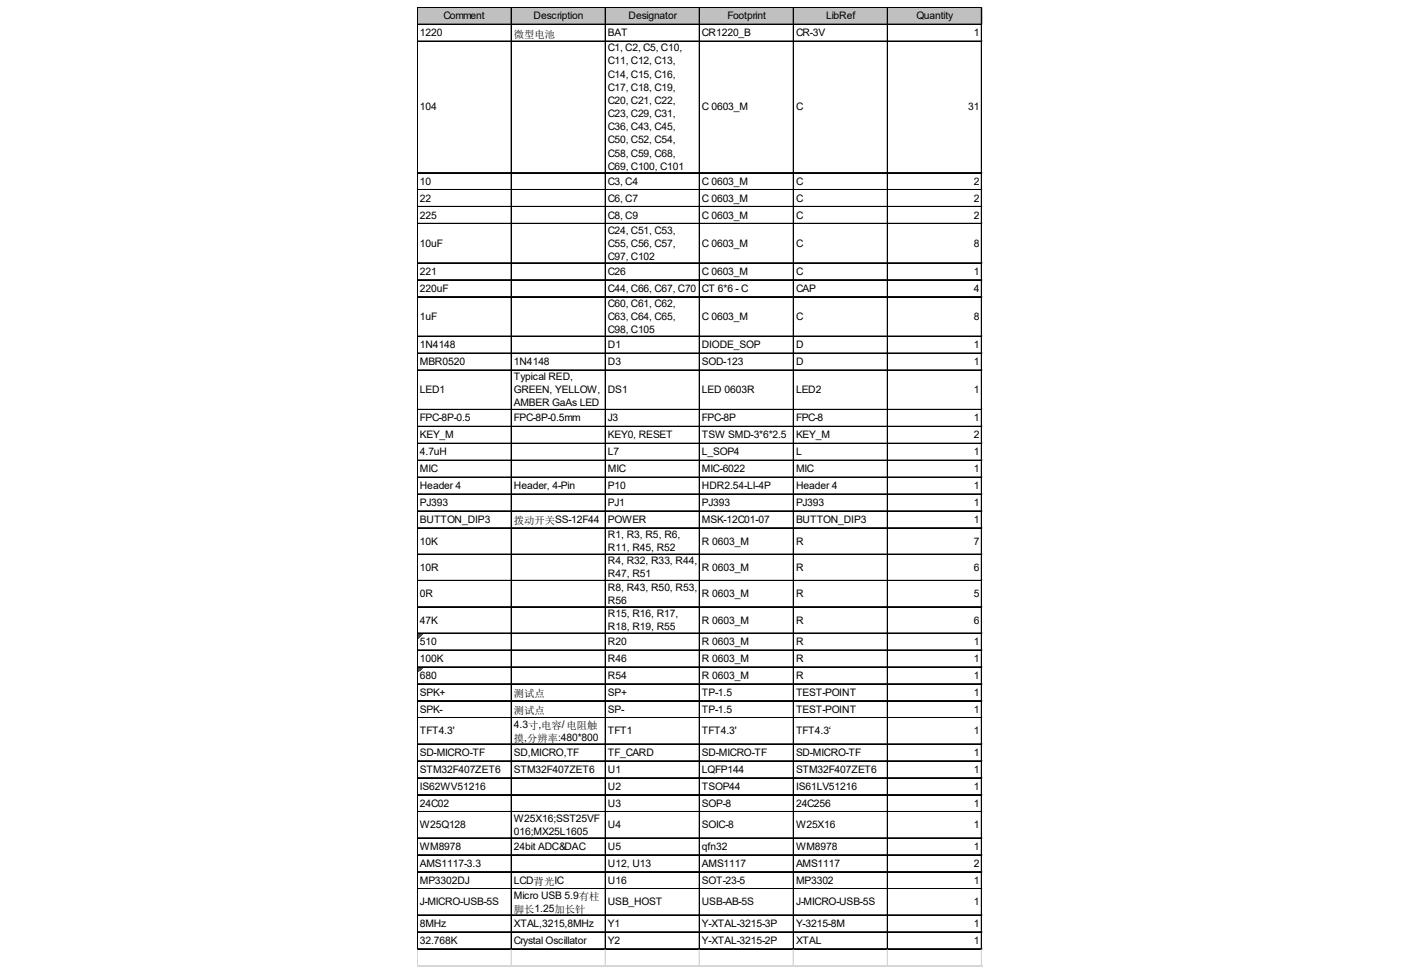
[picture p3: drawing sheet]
<svg xmlns="http://www.w3.org/2000/svg" width="287mm" height="200mm" viewBox="0 0 287 200" stroke-linecap="round" stroke-linejoin="round" font-family="sans-serif">
<defs><g id="words">
<g font-size="2.1">
<text x="90.8" y="4">Comment</text>
<text x="109.3" y="4">Description</text>
<text x="128.7" y="4">Designator</text>
<text x="148.9" y="4">Footprint</text>
<text x="169.1" y="4">LibRef</text>
<text x="187.6" y="4">Quantity</text>
<text x="86" y="7.4">1220</text>
<text x="105.2" y="7.7">微型电池</text>
<text x="124.5" y="7.4">BAT</text>
<text x="124.5" y="10.5">C1, C2, C5, C10,</text>
<text x="143.7" y="7.4">CR1220_B</text>
<text x="163" y="7.4">CR-3V</text>
<text x="199.3" y="7.4">1</text>
<text x="124.5" y="13.2">C11, C12, C13,</text>
<text x="124.5" y="15.9">C14, C15, C16,</text>
<text x="86" y="22.6">104</text>
<text x="124.5" y="18.6">C17, C18, C19,</text>
<text x="124.5" y="21.3">C20, C21, C22,</text>
<text x="124.5" y="24">C23, C29, C31,</text>
<text x="143.7" y="22.6">C 0603_M</text>
<text x="163" y="22.6">C</text>
<text x="198.2" y="22.6">31</text>
<text x="124.5" y="26.7">C36, C43, C45,</text>
<text x="124.5" y="29.4">C50, C52, C54,</text>
<text x="124.5" y="32">C58, C59, C68,</text>
<text x="124.5" y="34.7">C69, C100, C101</text>
<text x="86" y="37.8">10</text>
<text x="86" y="41.3">22</text>
<text x="124.5" y="37.8">C3, C4</text>
<text x="124.5" y="41.3">C6, C7</text>
<text x="143.7" y="37.8">C 0603_M</text>
<text x="143.7" y="41.3">C 0603_M</text>
<text x="163" y="37.8">C</text>
<text x="163" y="41.3">C</text>
<text x="199.3" y="37.8">2</text>
<text x="199.3" y="41.3">2</text>
<text x="86" y="44.7">225</text>
<text x="124.5" y="44.7">C8, C9</text>
<text x="124.5" y="47.8">C24, C51, C53,</text>
<text x="143.7" y="44.7">C 0603_M</text>
<text x="163" y="44.7">C</text>
<text x="199.3" y="44.7">2</text>
<text x="86" y="50.5">10uF</text>
<text x="124.5" y="50.5">C55, C56, C57,</text>
<text x="124.5" y="53.2">C97, C102</text>
<text x="143.7" y="50.5">C 0603_M</text>
<text x="163" y="50.5">C</text>
<text x="199.3" y="50.5">8</text>
<text x="86" y="56.3">221</text>
<text x="86" y="59.7">220uF</text>
<text x="124.5" y="56.3">C26</text>
<text x="124.5" y="59.7">C44, C66, C67, C70</text>
<text x="143.7" y="56.3">C 0603_M</text>
<text x="143.7" y="59.7">CT 6*6 - C</text>
<text x="163" y="56.3">C</text>
<text x="163" y="59.7">CAP</text>
<text x="199.3" y="56.3">1</text>
<text x="199.3" y="59.7">4</text>
<text x="86" y="65.5">1uF</text>
<text x="124.5" y="62.8">C60, C61, C62,</text>
<text x="124.5" y="65.5">C63, C64, C65,</text>
<text x="143.7" y="65.5">C 0603_M</text>
<text x="163" y="65.5">C</text>
<text x="199.3" y="65.5">8</text>
<text x="86" y="71.3">1N4148</text>
<text x="124.5" y="68.2">C98, C105</text>
<text x="124.5" y="71.3">D1</text>
<text x="143.7" y="71.3">DIODE_SOP</text>
<text x="163" y="71.3">D</text>
<text x="199.3" y="71.3">1</text>
<text x="86" y="74.8">MBR0520</text>
<text x="105.2" y="74.8">1N4148</text>
<text x="105.2" y="77.8">Typical RED,</text>
<text x="124.5" y="74.8">D3</text>
<text x="143.7" y="74.8">SOD-123</text>
<text x="163" y="74.8">D</text>
<text x="199.3" y="74.8">1</text>
<text x="86" y="80.5">LED1</text>
<text x="105.2" y="80.5">GREEN, YELLOW,</text>
<text x="105.2" y="83.2">AMBER GaAs LED</text>
<text x="124.5" y="80.5">DS1</text>
<text x="143.7" y="80.5">LED 0603R</text>
<text x="163" y="80.5">LED2</text>
<text x="199.3" y="80.5">1</text>
<text x="86" y="86.3">FPC-8P-0.5</text>
<text x="86" y="89.8">KEY_M</text>
<text x="105.2" y="86.3">FPC-8P-0.5mm</text>
<text x="124.5" y="86.3">J3</text>
<text x="124.5" y="89.8">KEY0, RESET</text>
<text x="143.7" y="86.3">FPC-8P</text>
<text x="143.7" y="89.8">TSW SMD-3*6*2.5</text>
<text x="163" y="86.3">FPC-8</text>
<text x="163" y="89.8">KEY_M</text>
<text x="199.3" y="86.3">1</text>
<text x="199.3" y="89.8">2</text>
<text x="86" y="93.2">4.7uH</text>
<text x="124.5" y="93.2">L7</text>
<text x="143.7" y="93.2">L_SOP4</text>
<text x="163" y="93.2">L</text>
<text x="199.3" y="93.2">1</text>
<text x="86" y="96.7">MIC</text>
<text x="86" y="100.1">Header 4</text>
<text x="105.2" y="100.1">Header, 4-Pin</text>
<text x="124.5" y="96.7">MIC</text>
<text x="124.5" y="100.1">P10</text>
<text x="143.7" y="96.7">MIC-6022</text>
<text x="143.7" y="100.1">HDR2.54-LI-4P</text>
<text x="163" y="96.7">MIC</text>
<text x="163" y="100.1">Header 4</text>
<text x="199.3" y="96.7">1</text>
<text x="199.3" y="100.1">1</text>
<text x="86" y="103.6">PJ393</text>
<text x="86" y="107.1">BUTTON_DIP3</text>
<text x="105.2" y="107.4">拨动开关SS-12F44</text>
<text x="124.5" y="103.6">PJ1</text>
<text x="124.5" y="107.1">POWER</text>
<text x="143.7" y="103.6">PJ393</text>
<text x="143.7" y="107.1">MSK-12C01-07</text>
<text x="163" y="103.6">PJ393</text>
<text x="163" y="107.1">BUTTON_DIP3</text>
<text x="199.3" y="103.6">1</text>
<text x="199.3" y="107.1">1</text>
<text x="86" y="111.5">10K</text>
<text x="124.5" y="110.1">R1, R3, R5, R6,</text>
<text x="124.5" y="112.8">R11, R45, R52</text>
<text x="143.7" y="111.5">R 0603_M</text>
<text x="163" y="111.5">R</text>
<text x="199.3" y="111.5">7</text>
<text x="86" y="116.9">10R</text>
<text x="124.5" y="115.5">R4, R32, R33, R44,</text>
<text x="124.5" y="118.2">R47, R51</text>
<text x="143.7" y="116.9">R 0603_M</text>
<text x="163" y="116.9">R</text>
<text x="199.3" y="116.9">6</text>
<text x="86" y="122.3">0R</text>
<text x="124.5" y="120.9">R8, R43, R50, R53,</text>
<text x="124.5" y="123.6">R56</text>
<text x="143.7" y="122.3">R 0603_M</text>
<text x="163" y="122.3">R</text>
<text x="199.3" y="122.3">5</text>
<text x="86" y="127.7">47K</text>
<text x="124.5" y="126.3">R15, R16, R17,</text>
<text x="124.5" y="129">R18, R19, R55</text>
<text x="143.7" y="127.7">R 0603_M</text>
<text x="163" y="127.7">R</text>
<text x="199.3" y="127.7">6</text>
<text x="86" y="132.1">510</text>
<text x="86" y="135.5">100K</text>
<text x="124.5" y="132.1">R20</text>
<text x="124.5" y="135.5">R46</text>
<text x="143.7" y="132.1">R 0603_M</text>
<text x="143.7" y="135.5">R 0603_M</text>
<text x="163" y="132.1">R</text>
<text x="163" y="135.5">R</text>
<text x="199.3" y="132.1">1</text>
<text x="199.3" y="135.5">1</text>
<text x="86" y="139">680</text>
<text x="86" y="142.5">SPK+</text>
<text x="105.2" y="142.8">测试点</text>
<text x="124.5" y="139">R54</text>
<text x="124.5" y="142.5">SP+</text>
<text x="143.7" y="139">R 0603_M</text>
<text x="143.7" y="142.5">TP-1.5</text>
<text x="163" y="139">R</text>
<text x="163" y="142.5">TEST-POINT</text>
<text x="199.3" y="139">1</text>
<text x="199.3" y="142.5">1</text>
<text x="86" y="145.9">SPK-</text>
<text x="105.2" y="146.2">测试点</text>
<text x="105.2" y="149">4.3寸,电容/ 电阻触</text>
<text x="124.5" y="145.9">SP-</text>
<text x="143.7" y="145.9">TP-1.5</text>
<text x="163" y="145.9">TEST-POINT</text>
<text x="199.3" y="145.9">1</text>
<text x="86" y="150.4">TFT4.3'</text>
<text x="86" y="154.8">SD-MICRO-TF</text>
<text x="105.2" y="152">摸,分辨率:480*800</text>
<text x="105.2" y="154.8">SD,MICRO,TF</text>
<text x="124.5" y="150.4">TFT1</text>
<text x="124.5" y="154.8">TF_CARD</text>
<text x="143.7" y="150.4">TFT4.3'</text>
<text x="143.7" y="154.8">SD-MICRO-TF</text>
<text x="163" y="150.4">TFT4.3‘</text>
<text x="163" y="154.8">SD-MICRO-TF</text>
<text x="199.3" y="150.4">1</text>
<text x="199.3" y="154.8">1</text>
<text x="86" y="158.2">STM32F407ZET6</text>
<text x="86" y="161.7">IS62WV51216</text>
<text x="105.2" y="158.2">STM32F407ZET6</text>
<text x="124.5" y="158.2">U1</text>
<text x="124.5" y="161.7">U2</text>
<text x="143.7" y="158.2">LQFP144</text>
<text x="143.7" y="161.7">TSOP44</text>
<text x="163" y="158.2">STM32F407ZET6</text>
<text x="163" y="161.7">IS61LV51216</text>
<text x="199.3" y="158.2">1</text>
<text x="199.3" y="161.7">1</text>
<text x="86" y="165.2">24C02</text>
<text x="124.5" y="165.2">U3</text>
<text x="143.7" y="165.2">SOP-8</text>
<text x="163" y="165.2">24C256</text>
<text x="199.3" y="165.2">1</text>
<text x="86" y="169.6">W25Q128</text>
<text x="105.2" y="168.2">W25X16;SST25VF</text>
<text x="105.2" y="170.9">016;MX25L1605</text>
<text x="124.5" y="169.6">U4</text>
<text x="143.7" y="169.6">SOIC-8</text>
<text x="163" y="169.6">W25X16</text>
<text x="199.3" y="169.6">1</text>
<text x="86" y="174">WM8978</text>
<text x="86" y="177.5">AMS1117-3.3</text>
<text x="105.2" y="174">24bit ADC&amp;DAC</text>
<text x="124.5" y="174">U5</text>
<text x="124.5" y="177.5">U12, U13</text>
<text x="143.7" y="174">qfn32</text>
<text x="143.7" y="177.5">AMS1117</text>
<text x="163" y="174">WM8978</text>
<text x="163" y="177.5">AMS1117</text>
<text x="199.3" y="174">1</text>
<text x="199.3" y="177.5">2</text>
<text x="86" y="180.9">MP3302DJ</text>
<text x="86" y="185.4">J-MICRO-USB-5S</text>
<text x="105.2" y="180.9">LCD背光IC</text>
<text x="105.2" y="184">Micro USB 5.9有柱</text>
<text x="124.5" y="180.9">U16</text>
<text x="124.5" y="185.4">USB_HOST</text>
<text x="143.7" y="180.9">SOT-23-5</text>
<text x="143.7" y="185.4">USB-AB-5S</text>
<text x="163" y="180.9">MP3302</text>
<text x="163" y="185.4">J-MICRO-USB-5S</text>
<text x="199.3" y="180.9">1</text>
<text x="199.3" y="185.4">1</text>
<text x="86" y="189.8">8MHz</text>
<text x="105.2" y="187">脚长1.25加长针</text>
<text x="105.2" y="189.8">XTAL,3215,8MHz</text>
<text x="124.5" y="189.8">Y1</text>
<text x="143.7" y="189.8">Y-XTAL-3215-3P</text>
<text x="163" y="189.8">Y-3215-8M</text>
<text x="199.3" y="189.8">1</text>
<text x="86" y="193.2">32.768K</text>
<text x="105.2" y="193.2">Crystal Oscillator</text>
<text x="124.5" y="193.2">Y2</text>
<text x="143.7" y="193.2">Y-XTAL-3215-2P</text>
<text x="163" y="193.2">XTAL</text>
<text x="199.3" y="193.2">1</text>
</g>
</g></defs>
<path d="M85.5 1.6h115.6v3.5h-115.6z" fill="#c0c0c0"/>
<path d="M85.6 129.8h.9" fill="none" stroke="#008000" stroke-width=".2"/>
<path d="M85.6 129.8h.9v.2h-.9z" fill="#008000"/>
<path d="M85.6 130h.7" fill="none" stroke="#008000" stroke-width=".2"/>
<path d="M85.6 130h.7v.2h-.7z" fill="#008000"/>
<path d="M85.6 130.2h.5" fill="none" stroke="#008000" stroke-width=".2"/>
<path d="M85.6 130.2h.5v.2h-.5z" fill="#008000"/>
<path d="M85.6 130.4h.4" fill="none" stroke="#008000" stroke-width=".2"/>
<path d="M85.6 130.4h.4v.1h-.4z" fill="#008000"/>
<path d="M85.6 130.5h.2" fill="none" stroke="#008000" stroke-width=".2"/>
<path d="M85.6 130.5h.2v.2h-.2z" fill="#008000"/>
<path d="M85.6 136.7h.9" fill="none" stroke="#008000" stroke-width=".2"/>
<path d="M85.6 136.7h.9v.2h-.9z" fill="#008000"/>
<path d="M85.6 136.9h.7" fill="none" stroke="#008000" stroke-width=".2"/>
<path d="M85.6 136.9h.7v.2h-.7z" fill="#008000"/>
<path d="M85.6 137.1h.5" fill="none" stroke="#008000" stroke-width=".2"/>
<path d="M85.6 137.1h.5v.2h-.5z" fill="#008000"/>
<path d="M85.6 137.3h.4" fill="none" stroke="#008000" stroke-width=".2"/>
<path d="M85.6 137.3h.4v.2h-.4z" fill="#008000"/>
<path d="M85.6 137.5h.2" fill="none" stroke="#008000" stroke-width=".2"/>
<path d="M85.6 137.5h.2v.2h-.2z" fill="#008000"/>
<g fill="none" stroke="#000" stroke-width=".2">
<path d="M85.4 1.5v192.9M85.5 1.5v192.9M85.6 1.5h115.5M85.6 1.6h115.5M85.6 4.9h115.5M85.6 5h115.5M85.6 8.4h115.5M85.6 8.5h115.5M104.6 1.7v192.7M104.7 1.7v192.7M123.9 1.7v192.7M124 1.7v192.7"/>
<path d="M143.1 1.7v192.7M143.2 1.7v192.7M162.4 1.7v192.7M162.5 1.7v192.7M181.6 1.7v192.7M181.7 1.7v192.7M200.9 1.7v192.7M201 1.7v192.7M85.6 35.3h115.5M85.6 35.4h115.5M85.6 38.8h115.5M85.6 38.9h115.5"/>
<path d="M85.6 42.3h115.5M85.6 45.7h115.5M85.6 45.8h115.5M85.6 53.8h115.5M85.6 53.9h115.5M85.6 57.3h115.5M85.6 57.4h115.5M85.6 60.7h115.5M85.6 60.8h115.5M85.6 68.8h115.5M85.6 68.9h115.5M85.6 72.3h115.5"/>
<path d="M85.6 72.4h115.5M85.6 75.7h115.5M85.6 75.8h115.5M85.6 83.8h115.5M85.6 83.9h115.5M85.6 87.3h115.5M85.6 87.4h115.5M85.6 90.7h115.5M85.6 90.8h115.5M85.6 94.2h115.5M85.6 94.3h115.5M85.6 97.7h115.5"/>
<path d="M85.6 101.1h115.5M85.6 101.2h115.5M85.6 104.6h115.5M85.6 104.7h115.5M85.6 108h115.5M85.6 108.1h115.5M85.6 113.4h115.5M85.6 113.5h115.5M85.6 118.8h115.5M85.6 118.9h115.5M85.6 124.2h115.5M85.6 124.3h115.5"/>
<path d="M85.6 129.6h115.5M85.6 129.7h115.5M85.6 133h115.5M85.6 133.1h115.5M85.6 136.5h115.5M85.6 136.6h115.5M85.6 140h115.5M85.6 140.1h115.5M85.6 143.4h115.5M85.6 143.5h115.5M85.6 146.9h115.5M85.6 147h115.5"/>
<path d="M85.6 152.3h115.5M85.6 152.4h115.5M85.6 155.7h115.5M85.6 155.8h115.5M85.6 159.2h115.5M85.6 159.3h115.5M85.6 162.7h115.5M85.6 162.8h115.5M85.6 166.1h115.5M85.6 166.2h115.5M85.6 171.5h115.5M85.6 171.6h115.5"/>
<path d="M85.6 175h115.5M85.6 175.1h115.5M85.6 178.4h115.5M85.6 178.5h115.5M85.6 181.9h115.5M85.6 182h115.5M85.6 187.3h115.5M85.6 187.4h115.5M85.6 190.8h115.5M85.6 190.9h115.5M85.6 194.2h115.5M85.6 194.3h115.5"/>
</g>
<g fill="none" stroke="#d4d4d4" stroke-width=".2">
<path d="M201.1 1.5h.1M85.4 194.4v3.5M85.5 194.4v3.5M104.6 194.4v3.5M104.7 194.4v3.5M123.9 194.4v3.5M124 194.4v3.5M143.1 194.4v3.5M143.2 194.4v3.5M162.4 194.4v3.5M162.5 194.4v3.5M181.6 194.4v3.5"/>
<path d="M181.7 194.4v3.5M200.9 194.4v3.5M201 194.4v3.5"/>
</g>
<path d="M201.1 1.5v.2z" fill="#d4d4d4"/>
<path d="M201.1 4.9h.1" fill="none" stroke="#d4d4d4" stroke-width=".2"/>
<path d="M201.1 4.9v.2z" fill="#d4d4d4"/>
<path d="M201.1 8.4h.1" fill="none" stroke="#d4d4d4" stroke-width=".2"/>
<path d="M201.1 8.4v.2z" fill="#d4d4d4"/>
<path d="M201.1 35.3h.1" fill="none" stroke="#d4d4d4" stroke-width=".2"/>
<path d="M201.1 35.3v.2z" fill="#d4d4d4"/>
<path d="M201.1 38.8h.1" fill="none" stroke="#d4d4d4" stroke-width=".2"/>
<path d="M201.1 38.8v.2z" fill="#d4d4d4"/>
<path d="M201.1 42.3h.1" fill="none" stroke="#d4d4d4" stroke-width=".2"/>
<path d="M201.1 42.3v.1z" fill="#d4d4d4"/>
<path d="M201.1 45.7h.1" fill="none" stroke="#d4d4d4" stroke-width=".2"/>
<path d="M201.1 45.7v.2z" fill="#d4d4d4"/>
<path d="M201.1 53.8h.1" fill="none" stroke="#d4d4d4" stroke-width=".2"/>
<path d="M201.1 53.8v.2z" fill="#d4d4d4"/>
<path d="M201.1 57.3h.1" fill="none" stroke="#d4d4d4" stroke-width=".2"/>
<path d="M201.1 57.3v.1z" fill="#d4d4d4"/>
<path d="M201.1 60.7h.1" fill="none" stroke="#d4d4d4" stroke-width=".2"/>
<path d="M201.1 60.7v.2z" fill="#d4d4d4"/>
<path d="M201.1 68.8h.1" fill="none" stroke="#d4d4d4" stroke-width=".2"/>
<path d="M201.1 68.8v.2z" fill="#d4d4d4"/>
<path d="M201.1 72.3h.1" fill="none" stroke="#d4d4d4" stroke-width=".2"/>
<path d="M201.1 72.3v.2z" fill="#d4d4d4"/>
<path d="M201.1 75.7h.1" fill="none" stroke="#d4d4d4" stroke-width=".2"/>
<path d="M201.1 75.7v.2z" fill="#d4d4d4"/>
<path d="M201.1 83.8h.1" fill="none" stroke="#d4d4d4" stroke-width=".2"/>
<path d="M201.1 83.8v.2z" fill="#d4d4d4"/>
<path d="M201.1 87.3h.1" fill="none" stroke="#d4d4d4" stroke-width=".2"/>
<path d="M201.1 87.3v.2z" fill="#d4d4d4"/>
<path d="M201.1 90.7h.1" fill="none" stroke="#d4d4d4" stroke-width=".2"/>
<path d="M201.1 90.7v.2z" fill="#d4d4d4"/>
<path d="M201.1 94.2h.1" fill="none" stroke="#d4d4d4" stroke-width=".2"/>
<path d="M201.1 94.2v.2z" fill="#d4d4d4"/>
<path d="M201.1 97.7h.1" fill="none" stroke="#d4d4d4" stroke-width=".2"/>
<path d="M201.1 97.7v.1z" fill="#d4d4d4"/>
<path d="M201.1 101.1h.1" fill="none" stroke="#d4d4d4" stroke-width=".2"/>
<path d="M201.1 101.1v.2z" fill="#d4d4d4"/>
<path d="M201.1 104.6h.1" fill="none" stroke="#d4d4d4" stroke-width=".2"/>
<path d="M201.1 104.6v.2z" fill="#d4d4d4"/>
<path d="M201.1 108h.1" fill="none" stroke="#d4d4d4" stroke-width=".2"/>
<path d="M201.1 108v.2z" fill="#d4d4d4"/>
<path d="M201.1 113.4h.1" fill="none" stroke="#d4d4d4" stroke-width=".2"/>
<path d="M201.1 113.4v.2z" fill="#d4d4d4"/>
<path d="M201.1 118.8h.1" fill="none" stroke="#d4d4d4" stroke-width=".2"/>
<path d="M201.1 118.8v.2z" fill="#d4d4d4"/>
<path d="M201.1 124.2h.1" fill="none" stroke="#d4d4d4" stroke-width=".2"/>
<path d="M201.1 124.2v.2z" fill="#d4d4d4"/>
<path d="M201.1 129.6h.1" fill="none" stroke="#d4d4d4" stroke-width=".2"/>
<path d="M201.1 129.6v.2z" fill="#d4d4d4"/>
<path d="M201.1 133h.1" fill="none" stroke="#d4d4d4" stroke-width=".2"/>
<path d="M201.1 133v.2z" fill="#d4d4d4"/>
<path d="M201.1 136.5h.1" fill="none" stroke="#d4d4d4" stroke-width=".2"/>
<path d="M201.1 136.5v.2z" fill="#d4d4d4"/>
<path d="M201.1 140h.1" fill="none" stroke="#d4d4d4" stroke-width=".2"/>
<path d="M201.1 140v.2z" fill="#d4d4d4"/>
<path d="M201.1 143.4h.1" fill="none" stroke="#d4d4d4" stroke-width=".2"/>
<path d="M201.1 143.4v.2z" fill="#d4d4d4"/>
<path d="M201.1 146.9h.1" fill="none" stroke="#d4d4d4" stroke-width=".2"/>
<path d="M201.1 146.9v.2z" fill="#d4d4d4"/>
<path d="M201.1 152.3h.1" fill="none" stroke="#d4d4d4" stroke-width=".2"/>
<path d="M201.1 152.3v.2z" fill="#d4d4d4"/>
<path d="M201.1 155.7h.1" fill="none" stroke="#d4d4d4" stroke-width=".2"/>
<path d="M201.1 155.7v.2z" fill="#d4d4d4"/>
<path d="M201.1 159.2h.1" fill="none" stroke="#d4d4d4" stroke-width=".2"/>
<path d="M201.1 159.2v.2z" fill="#d4d4d4"/>
<path d="M201.1 162.7h.1" fill="none" stroke="#d4d4d4" stroke-width=".2"/>
<path d="M201.1 162.7v.2z" fill="#d4d4d4"/>
<path d="M201.1 166.1h.1" fill="none" stroke="#d4d4d4" stroke-width=".2"/>
<path d="M201.1 166.1v.2z" fill="#d4d4d4"/>
<path d="M201.1 171.5h.1" fill="none" stroke="#d4d4d4" stroke-width=".2"/>
<path d="M201.1 171.5v.2z" fill="#d4d4d4"/>
<path d="M201.1 175h.1" fill="none" stroke="#d4d4d4" stroke-width=".2"/>
<path d="M201.1 175v.2z" fill="#d4d4d4"/>
<path d="M201.1 178.4h.1" fill="none" stroke="#d4d4d4" stroke-width=".2"/>
<path d="M201.1 178.4v.2z" fill="#d4d4d4"/>
<path d="M201.1 181.9h.1" fill="none" stroke="#d4d4d4" stroke-width=".2"/>
<path d="M201.1 181.9v.2z" fill="#d4d4d4"/>
<path d="M201.1 187.3h.1" fill="none" stroke="#d4d4d4" stroke-width=".2"/>
<path d="M201.1 187.3v.2z" fill="#d4d4d4"/>
<path d="M201.1 190.8h.1" fill="none" stroke="#d4d4d4" stroke-width=".2"/>
<path d="M201.1 190.8v.1z" fill="#d4d4d4"/>
<path d="M201.1 194.2h.1" fill="none" stroke="#d4d4d4" stroke-width=".2"/>
<path d="M201.1 194.2v.2z" fill="#d4d4d4"/>
<path d="M85.4 197.7h115.7M85.4 197.8h115.7" fill="none" stroke="#d4d4d4" stroke-width=".2"/>
<use href="#words"/>
</svg>
